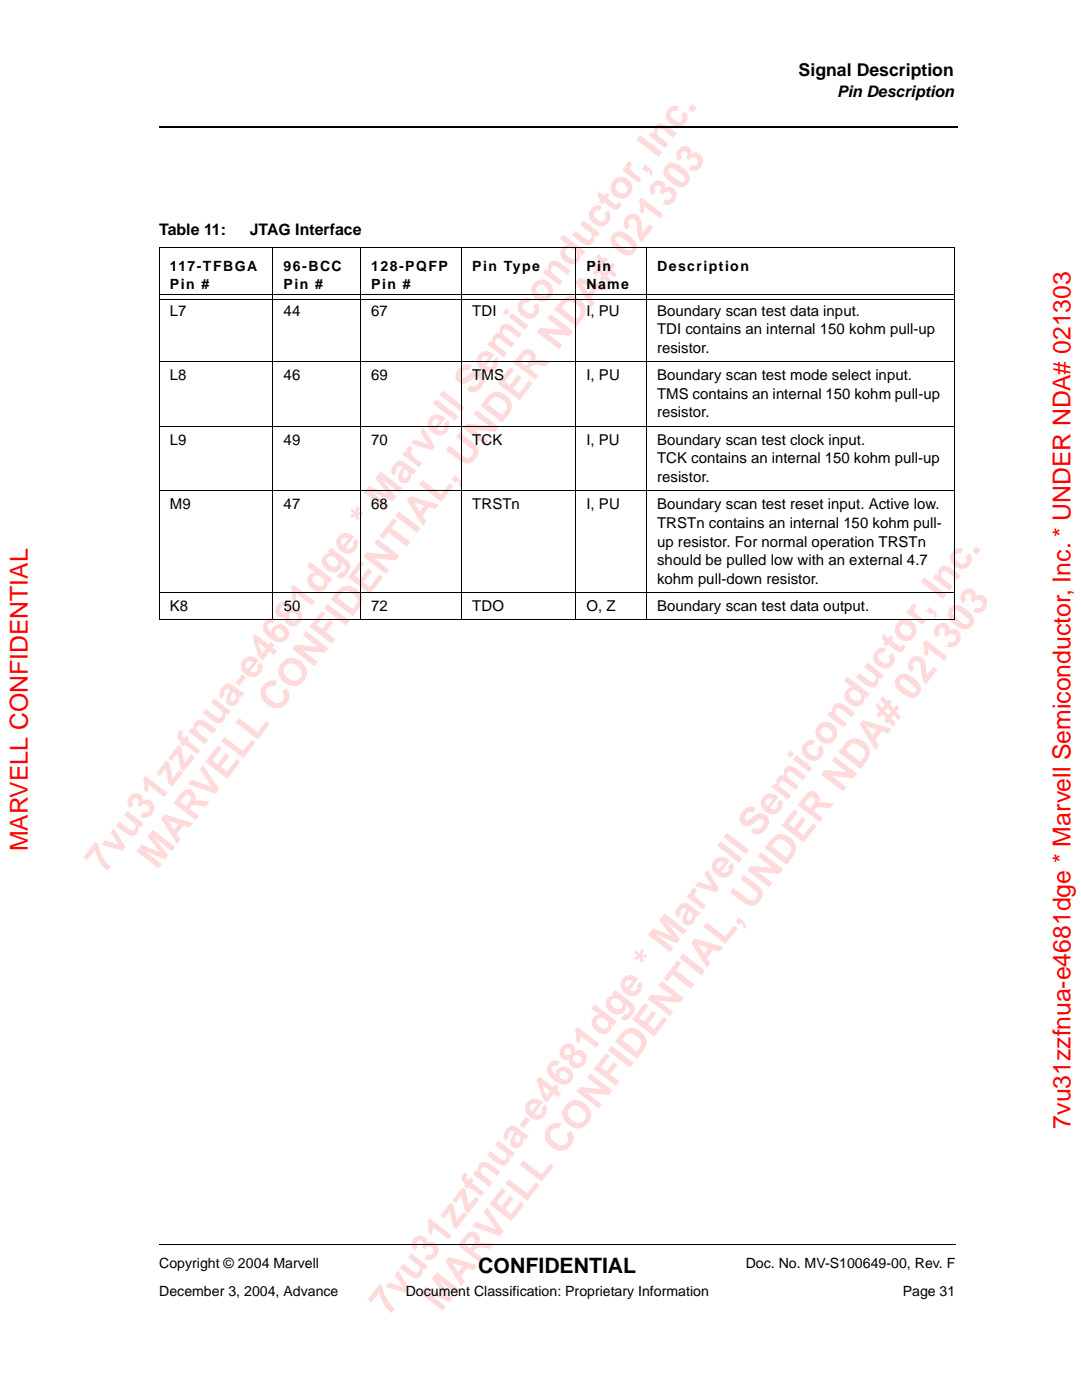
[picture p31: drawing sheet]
<svg xmlns="http://www.w3.org/2000/svg" width="216mm" height="279mm" viewBox="0 0 216 279" stroke-linecap="round" stroke-linejoin="round" font-family="sans-serif">
<defs><g id="words">
<g font-size="7.8" fill="#ffdada">
<text x="31.3" y="173.7" transform="rotate(-52 31.3 173.7)">MARVELL CONFIDENTIAL, UNDER NDA# 021303</text>
<text x="20.8" y="174.6" transform="rotate(-52 20.8 174.6)">7vu31zzfnua-e4681dge * Marvell Semiconductor, Inc.</text>
<text x="77.5" y="262.8" transform="rotate(-52 77.5 262.8)">7vu31zzfnua-e4681dge * Marvell Semiconductor, Inc.</text>
<text x="87.9" y="262" transform="rotate(-52 87.9 262)">MARVELL CONFIDENTIAL, UNDER NDA# 021303</text>
</g>
<g font-size="4.9" fill="#f00">
<text x="5.5" y="169.9" transform="rotate(-90 5.5 169.9)">MARVELL CONFIDENTIAL</text>
<text x="213.5" y="225.2" transform="rotate(-90 213.5 225.2)">7vu31zzfnua-e4681dge * Marvell Semiconductor, Inc. * UNDER NDA# 021303</text>
</g>
<text font-size="4.2" x="95.4" y="254">CONFIDENTIAL</text>
<text font-size="3.5" x="159.2" y="15.2">Signal Description</text>
<g font-size="3.2">
<text x="166.9" y="19.4">Pin Description</text>
<text x="31.7" y="46.9">Table 11:</text>
<text x="49.8" y="46.9">JTAG Interface</text>
</g>
<g font-size="3">
<text x="33.9" y="63">L7</text>
<text x="56.6" y="63">44</text>
<text x="74" y="63">67</text>
<text x="94.2" y="63">TDI</text>
<text x="116.9" y="63">I, PU</text>
<text x="131" y="63">Boundary scan test data input.</text>
<text x="131" y="66.7">TDI contains an internal 150 kohm pull-up</text>
<text x="131" y="70.4">resistor.</text>
<text x="33.9" y="75.9">L8</text>
<text x="56.6" y="75.9">46</text>
<text x="74" y="75.9">69</text>
<text x="94.2" y="75.9">TMS</text>
<text x="116.9" y="75.9">I, PU</text>
<text x="131" y="75.9">Boundary scan test mode select input.</text>
<text x="131" y="79.6">TMS contains an internal 150 kohm pull-up</text>
<text x="131" y="83.3">resistor.</text>
<text x="33.9" y="88.8">L9</text>
<text x="56.6" y="88.8">49</text>
<text x="74" y="88.8">70</text>
<text x="94.2" y="88.8">TCK</text>
<text x="116.9" y="88.8">I, PU</text>
<text x="131" y="88.8">Boundary scan test clock input.</text>
<text x="131" y="92.5">TCK contains an internal 150 kohm pull-up</text>
<text x="33.9" y="101.7">M9</text>
<text x="56.6" y="101.7">47</text>
<text x="74" y="101.7">68</text>
<text x="94.2" y="101.7">TRSTn</text>
<text x="116.9" y="101.7">I, PU</text>
<text x="131" y="96.2">resistor.</text>
<text x="131" y="101.7">Boundary scan test reset input. Active low.</text>
<text x="131" y="105.4">TRSTn contains an internal 150 kohm pull-</text>
<text x="131" y="109.1">up resistor. For normal operation TRSTn</text>
<text x="131" y="112.8">should be pulled low with an external 4.7</text>
<text x="131" y="116.5">kohm pull-down resistor.</text>
<text x="33.9" y="122">K8</text>
<text x="56.6" y="122">50</text>
<text x="74" y="122">72</text>
<text x="94.2" y="122">TDO</text>
<text x="116.9" y="122">O, Z</text>
<text x="131" y="122">Boundary scan test data output.</text>
</g>
<g font-size="2.8">
<text x="33.9" y="54.1">117-TFBGA</text>
<text x="33.9" y="57.6">Pin #</text>
<text x="56.6" y="54.1">96-BCC</text>
<text x="56.6" y="57.6">Pin #</text>
<text x="74" y="54.1">128-PQFP</text>
<text x="74" y="57.6">Pin #</text>
<text x="94.2" y="54.1">Pin Type</text>
<text x="116.9" y="57.6">Name</text>
<text x="116.9" y="54.1">Pin</text>
<text x="131" y="54.1">Description</text>
<text x="31.7" y="253.1">Copyright © 2004 Marvell</text>
<text x="148.7" y="253.1">Doc. No. MV-S100649-00, Rev. F</text>
<text x="31.7" y="258.7">December 3, 2004, Advance</text>
<text x="80.9" y="258.7">Document Classification: Proprietary Information</text>
<text x="180" y="258.7">Page 31</text>
</g>
</g></defs>
<path d="M31.7 25.2h.2v.4h-.2z" fill="#000"/>
<path d="M31.9 25.4h159" fill="none" stroke="#000" stroke-width=".36"/>
<g fill="none" stroke="#000" stroke-width=".2">
<path d="M31.7 49.4h158.7M31.8 49.4v74.2M31.8 58.8h158.5M31.8 59.7h158.5M54.4 49.4v74.3M71.9 49.4v74.3M92.1 49.4v74.3M114.8 49.4v74.3M128.9 49.4v74.3M190.3 49.4v74.2M31.7 72.2h158.7M31.7 85h158.7"/>
<path d="M31.7 97.9h158.7M31.7 118.2h158.7M31.7 123.7h158.7M31.7 248.4h158.8"/>
</g>
<use href="#words"/>
</svg>
